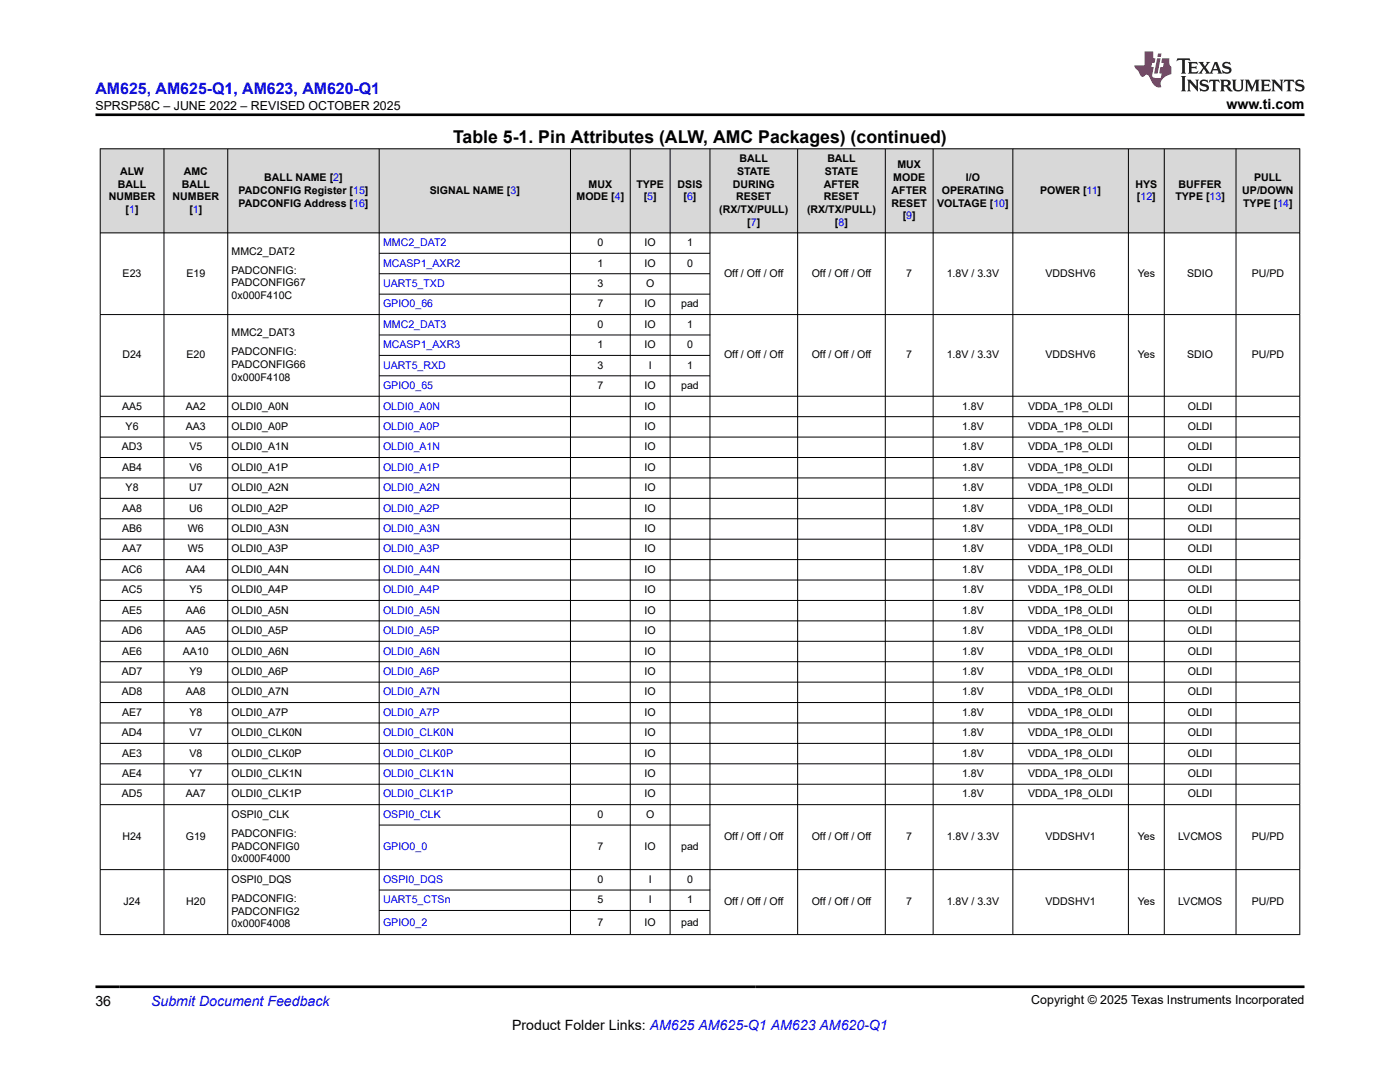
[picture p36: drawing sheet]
<svg xmlns="http://www.w3.org/2000/svg" width="279mm" height="216mm" viewBox="0 0 279 216" stroke-linecap="round" stroke-linejoin="round" font-family="sans-serif">
<defs><g id="words">
<text font-size="3.5" x="90.4" y="28.5">Table 5-1. Pin Attributes (ALW, AMC Packages) (continued)</text>
<text font-size="3.2" fill="#00f" x="19" y="18.7">AM625, AM625-Q1, AM623, AM620-Q1</text>
<g font-size="2.8">
<text x="244.8" y="21.8">www.ti.com</text>
<text x="19" y="200.7">36</text>
<text x="102.2" y="205.5">Product Folder Links: AM625 AM625-Q1 AM623 AM620-Q1</text>
</g>
<text font-size="2.8" fill="#00f" x="30.2" y="200.7">Submit Document Feedback</text>
<g font-size="2.5">
<text x="19" y="21.9">SPRSP58C – JUNE 2022 – REVISED OCTOBER 2025</text>
<text x="205.8" y="200.4">Copyright © 2025 Texas Instruments Incorporated</text>
</g>
<g font-size="2.1">
<text x="24" y="34.9">ALW</text>
<text x="36.7" y="34.9">AMC</text>
<text x="147.1" y="34.9">STATE</text>
<text x="147.6" y="32.3">BALL</text>
<text x="164.6" y="34.9">STATE</text>
<text x="165.1" y="32.3">BALL</text>
<text x="179.1" y="33.6">MUX</text>
<text x="21.7" y="40">NUMBER</text>
<text x="23.5" y="37.4">BALL</text>
<text x="34.4" y="40">NUMBER</text>
<text x="36.3" y="37.4">BALL</text>
<text x="47.6" y="38.7">PADCONFIG Register [15]</text>
<text x="47.6" y="41.2">PADCONFIG Address [16]</text>
<text x="52.7" y="36.2">BALL NAME [2]</text>
<text x="85.8" y="38.7">SIGNAL NAME [3]</text>
<text x="115.1" y="40">MODE [4]</text>
<text x="117.5" y="37.4">MUX</text>
<text x="127" y="37.4">TYPE</text>
<text x="128.5" y="40">[5]</text>
<text x="135.2" y="37.4">DSIS</text>
<text x="136.4" y="40">[6]</text>
<text x="146.3" y="37.4">DURING</text>
<text x="146.9" y="40">RESET</text>
<text x="164.4" y="40">RESET</text>
<text x="164.4" y="37.4">AFTER</text>
<text x="177.9" y="41.2">RESET</text>
<text x="177.9" y="38.7">AFTER</text>
<text x="178.3" y="36.2">MODE</text>
<text x="187" y="41.2">VOLTAGE [10]</text>
<text x="188" y="38.7">OPERATING</text>
<text x="192.8" y="36.2">I/O</text>
<text x="207.6" y="38.7">POWER [11]</text>
<text x="226.6" y="37.4">HYS</text>
<text x="226.9" y="40">[12]</text>
<text x="234.6" y="40">TYPE [13]</text>
<text x="235.2" y="37.4">BUFFER</text>
<text x="247.9" y="38.7">UP/DOWN</text>
<text x="248.1" y="41.2">TYPE [14]</text>
<text x="250.3" y="36.2">PULL</text>
<text x="25.1" y="42.5">[1]</text>
<text x="37.8" y="42.5">[1]</text>
<text x="143.6" y="42.5">(RX/TX/PULL)</text>
<text x="149.1" y="45">[7]</text>
<text x="161.1" y="42.5">(RX/TX/PULL)</text>
<text x="166.6" y="45">[8]</text>
<text x="180.2" y="43.8">[9]</text>
<text x="46.2" y="50.8">MMC2_DAT2</text>
<text x="119.2" y="49.1">0</text>
<text x="119.2" y="53.2">1</text>
<text x="128.6" y="49.1">IO</text>
<text x="128.6" y="53.2">IO</text>
<text x="137.1" y="49.1">1</text>
<text x="137.1" y="53.2">0</text>
<text x="24.5" y="55.2">E23</text>
<text x="37.2" y="55.2">E19</text>
<text x="46.2" y="54.6">PADCONFIG:</text>
<text x="46.2" y="57.1">PADCONFIG67</text>
<text x="46.2" y="59.7">0x000F410C</text>
<text x="119.2" y="57.3">3</text>
<text x="128.9" y="57.3">O</text>
<text x="144.5" y="55.2">Off / Off / Off</text>
<text x="162" y="55.2">Off / Off / Off</text>
<text x="180.9" y="55.2">7</text>
<text x="188.9" y="55.2">1.8V / 3.3V</text>
<text x="208.7" y="55.2">VDDSHV6</text>
<text x="227.1" y="55.2">Yes</text>
<text x="236.9" y="55.2">SDIO</text>
<text x="249.8" y="55.2">PU/PD</text>
<text x="119.2" y="61.3">7</text>
<text x="119.2" y="65.4">0</text>
<text x="128.6" y="61.3">IO</text>
<text x="128.6" y="65.4">IO</text>
<text x="135.9" y="61.3">pad</text>
<text x="137.1" y="65.4">1</text>
<text x="24.4" y="71.5">D24</text>
<text x="37.2" y="71.5">E20</text>
<text x="46.2" y="67.1">MMC2_DAT3</text>
<text x="46.2" y="70.9">PADCONFIG:</text>
<text x="119.2" y="69.5">1</text>
<text x="128.6" y="69.5">IO</text>
<text x="137.1" y="69.5">0</text>
<text x="144.5" y="71.5">Off / Off / Off</text>
<text x="162" y="71.5">Off / Off / Off</text>
<text x="180.9" y="71.5">7</text>
<text x="188.9" y="71.5">1.8V / 3.3V</text>
<text x="208.7" y="71.5">VDDSHV6</text>
<text x="227.1" y="71.5">Yes</text>
<text x="236.9" y="71.5">SDIO</text>
<text x="249.8" y="71.5">PU/PD</text>
<text x="46.2" y="73.4">PADCONFIG66</text>
<text x="46.2" y="76">0x000F4108</text>
<text x="119.2" y="73.6">3</text>
<text x="119.2" y="77.6">7</text>
<text x="128.6" y="77.6">IO</text>
<text x="129.5" y="73.6">I</text>
<text x="135.9" y="77.6">pad</text>
<text x="137.1" y="73.6">1</text>
<text x="24.4" y="81.7">AA5</text>
<text x="37.1" y="81.7">AA2</text>
<text x="46.2" y="81.7">OLDI0_A0N</text>
<text x="128.6" y="81.7">IO</text>
<text x="192" y="81.7">1.8V</text>
<text x="205.2" y="81.7">VDDA_1P8_OLDI</text>
<text x="237" y="81.7">OLDI</text>
<text x="24.3" y="89.9">AD3</text>
<text x="25.1" y="85.8">Y6</text>
<text x="37.1" y="85.8">AA3</text>
<text x="37.8" y="89.9">V5</text>
<text x="46.2" y="85.8">OLDI0_A0P</text>
<text x="46.2" y="89.9">OLDI0_A1N</text>
<text x="128.6" y="85.8">IO</text>
<text x="128.6" y="89.9">IO</text>
<text x="192" y="85.8">1.8V</text>
<text x="192" y="89.9">1.8V</text>
<text x="205.2" y="85.8">VDDA_1P8_OLDI</text>
<text x="205.2" y="89.9">VDDA_1P8_OLDI</text>
<text x="237" y="85.8">OLDI</text>
<text x="237" y="89.9">OLDI</text>
<text x="24.4" y="93.9">AB4</text>
<text x="37.8" y="93.9">V6</text>
<text x="46.2" y="93.9">OLDI0_A1P</text>
<text x="128.6" y="93.9">IO</text>
<text x="192" y="93.9">1.8V</text>
<text x="205.2" y="93.9">VDDA_1P8_OLDI</text>
<text x="237" y="93.9">OLDI</text>
<text x="25.1" y="98">Y8</text>
<text x="37.7" y="98">U7</text>
<text x="46.2" y="98">OLDI0_A2N</text>
<text x="128.6" y="98">IO</text>
<text x="192" y="98">1.8V</text>
<text x="205.2" y="98">VDDA_1P8_OLDI</text>
<text x="237" y="98">OLDI</text>
<text x="24.4" y="102.1">AA8</text>
<text x="24.4" y="106.2">AB6</text>
<text x="37.5" y="106.2">W6</text>
<text x="37.7" y="102.1">U6</text>
<text x="46.2" y="102.1">OLDI0_A2P</text>
<text x="46.2" y="106.2">OLDI0_A3N</text>
<text x="128.6" y="102.1">IO</text>
<text x="128.6" y="106.2">IO</text>
<text x="192" y="102.1">1.8V</text>
<text x="192" y="106.2">1.8V</text>
<text x="205.2" y="102.1">VDDA_1P8_OLDI</text>
<text x="205.2" y="106.2">VDDA_1P8_OLDI</text>
<text x="237" y="102.1">OLDI</text>
<text x="237" y="106.2">OLDI</text>
<text x="24.4" y="110.2">AA7</text>
<text x="37.5" y="110.2">W5</text>
<text x="46.2" y="110.2">OLDI0_A3P</text>
<text x="128.6" y="110.2">IO</text>
<text x="192" y="110.2">1.8V</text>
<text x="205.2" y="110.2">VDDA_1P8_OLDI</text>
<text x="237" y="110.2">OLDI</text>
<text x="24.3" y="114.3">AC6</text>
<text x="24.3" y="118.4">AC5</text>
<text x="37.1" y="114.3">AA4</text>
<text x="37.8" y="118.4">Y5</text>
<text x="46.2" y="114.3">OLDI0_A4N</text>
<text x="46.2" y="118.4">OLDI0_A4P</text>
<text x="128.6" y="114.3">IO</text>
<text x="128.6" y="118.4">IO</text>
<text x="192" y="114.3">1.8V</text>
<text x="192" y="118.4">1.8V</text>
<text x="205.2" y="114.3">VDDA_1P8_OLDI</text>
<text x="205.2" y="118.4">VDDA_1P8_OLDI</text>
<text x="237" y="114.3">OLDI</text>
<text x="237" y="118.4">OLDI</text>
<text x="24.4" y="122.5">AE5</text>
<text x="37.1" y="122.5">AA6</text>
<text x="46.2" y="122.5">OLDI0_A5N</text>
<text x="128.6" y="122.5">IO</text>
<text x="192" y="122.5">1.8V</text>
<text x="205.2" y="122.5">VDDA_1P8_OLDI</text>
<text x="237" y="122.5">OLDI</text>
<text x="24.3" y="126.5">AD6</text>
<text x="24.4" y="130.6">AE6</text>
<text x="36.5" y="130.6">AA10</text>
<text x="37.1" y="126.5">AA5</text>
<text x="46.2" y="126.5">OLDI0_A5P</text>
<text x="46.2" y="130.6">OLDI0_A6N</text>
<text x="128.6" y="126.5">IO</text>
<text x="128.6" y="130.6">IO</text>
<text x="192" y="126.5">1.8V</text>
<text x="192" y="130.6">1.8V</text>
<text x="205.2" y="126.5">VDDA_1P8_OLDI</text>
<text x="205.2" y="130.6">VDDA_1P8_OLDI</text>
<text x="237" y="126.5">OLDI</text>
<text x="237" y="130.6">OLDI</text>
<text x="24.3" y="134.7">AD7</text>
<text x="37.8" y="134.7">Y9</text>
<text x="46.2" y="134.7">OLDI0_A6P</text>
<text x="128.6" y="134.7">IO</text>
<text x="192" y="134.7">1.8V</text>
<text x="205.2" y="134.7">VDDA_1P8_OLDI</text>
<text x="237" y="134.7">OLDI</text>
<text x="24.3" y="138.8">AD8</text>
<text x="24.4" y="142.8">AE7</text>
<text x="37.1" y="138.8">AA8</text>
<text x="37.8" y="142.8">Y8</text>
<text x="46.2" y="138.8">OLDI0_A7N</text>
<text x="46.2" y="142.8">OLDI0_A7P</text>
<text x="128.6" y="138.8">IO</text>
<text x="128.6" y="142.8">IO</text>
<text x="192" y="138.8">1.8V</text>
<text x="192" y="142.8">1.8V</text>
<text x="205.2" y="138.8">VDDA_1P8_OLDI</text>
<text x="205.2" y="142.8">VDDA_1P8_OLDI</text>
<text x="237" y="138.8">OLDI</text>
<text x="237" y="142.8">OLDI</text>
<text x="24.3" y="146.9">AD4</text>
<text x="37.8" y="146.9">V7</text>
<text x="46.2" y="146.9">OLDI0_CLK0N</text>
<text x="128.6" y="146.9">IO</text>
<text x="192" y="146.9">1.8V</text>
<text x="205.2" y="146.9">VDDA_1P8_OLDI</text>
<text x="237" y="146.9">OLDI</text>
<text x="24.4" y="151">AE3</text>
<text x="24.4" y="155.1">AE4</text>
<text x="37.8" y="151">V8</text>
<text x="37.8" y="155.1">Y7</text>
<text x="46.2" y="151">OLDI0_CLK0P</text>
<text x="46.2" y="155.1">OLDI0_CLK1N</text>
<text x="128.6" y="151">IO</text>
<text x="128.6" y="155.1">IO</text>
<text x="192" y="151">1.8V</text>
<text x="192" y="155.1">1.8V</text>
<text x="205.2" y="151">VDDA_1P8_OLDI</text>
<text x="205.2" y="155.1">VDDA_1P8_OLDI</text>
<text x="237" y="151">OLDI</text>
<text x="237" y="155.1">OLDI</text>
<text x="24.3" y="159.1">AD5</text>
<text x="37.1" y="159.1">AA7</text>
<text x="46.2" y="159.1">OLDI0_CLK1P</text>
<text x="128.6" y="159.1">IO</text>
<text x="192" y="159.1">1.8V</text>
<text x="205.2" y="159.1">VDDA_1P8_OLDI</text>
<text x="237" y="159.1">OLDI</text>
<text x="24.4" y="167.7">H24</text>
<text x="37.1" y="167.7">G19</text>
<text x="46.2" y="163.2">OSPI0_CLK</text>
<text x="46.2" y="167">PADCONFIG:</text>
<text x="119.2" y="163.2">0</text>
<text x="128.9" y="163.2">O</text>
<text x="144.5" y="167.7">Off / Off / Off</text>
<text x="162" y="167.7">Off / Off / Off</text>
<text x="180.9" y="167.7">7</text>
<text x="188.9" y="167.7">1.8V / 3.3V</text>
<text x="208.7" y="167.7">VDDSHV1</text>
<text x="227.1" y="167.7">Yes</text>
<text x="235.1" y="167.7">LVCMOS</text>
<text x="249.8" y="167.7">PU/PD</text>
<text x="46.2" y="169.6">PADCONFIG0</text>
<text x="46.2" y="172.1">0x000F4000</text>
<text x="119.2" y="169.7">7</text>
<text x="128.6" y="169.7">IO</text>
<text x="135.9" y="169.7">pad</text>
<text x="46.2" y="176.2">OSPI0_DQS</text>
<text x="46.2" y="180">PADCONFIG:</text>
<text x="119.2" y="176.2">0</text>
<text x="129.5" y="176.2">I</text>
<text x="137.1" y="176.2">0</text>
<text x="24.7" y="180.6">J24</text>
<text x="37.1" y="180.6">H20</text>
<text x="46.2" y="182.5">PADCONFIG2</text>
<text x="46.2" y="185.1">0x000F4008</text>
<text x="119.2" y="180.2">5</text>
<text x="119.2" y="184.7">7</text>
<text x="128.6" y="184.7">IO</text>
<text x="129.5" y="180.2">I</text>
<text x="135.9" y="184.7">pad</text>
<text x="137.1" y="180.2">1</text>
<text x="144.5" y="180.6">Off / Off / Off</text>
<text x="162" y="180.6">Off / Off / Off</text>
<text x="180.9" y="180.6">7</text>
<text x="188.9" y="180.6">1.8V / 3.3V</text>
<text x="208.7" y="180.6">VDDSHV1</text>
<text x="227.1" y="180.6">Yes</text>
<text x="235.1" y="180.6">LVCMOS</text>
<text x="249.8" y="180.6">PU/PD</text>
</g>
<g font-size="2.1" fill="#00f">
<text x="76.4" y="49.1">MMC2_DAT2</text>
<text x="76.4" y="53.2">MCASP1_AXR2</text>
<text x="76.4" y="57.3">UART5_TXD</text>
<text x="76.4" y="61.3">GPIO0_66</text>
<text x="76.4" y="65.4">MMC2_DAT3</text>
<text x="76.4" y="69.5">MCASP1_AXR3</text>
<text x="76.4" y="73.6">UART5_RXD</text>
<text x="76.4" y="77.6">GPIO0_65</text>
<text x="76.4" y="81.7">OLDI0_A0N</text>
<text x="76.4" y="85.8">OLDI0_A0P</text>
<text x="76.4" y="89.9">OLDI0_A1N</text>
<text x="76.4" y="93.9">OLDI0_A1P</text>
<text x="76.4" y="98">OLDI0_A2N</text>
<text x="76.4" y="102.1">OLDI0_A2P</text>
<text x="76.4" y="106.2">OLDI0_A3N</text>
<text x="76.4" y="110.2">OLDI0_A3P</text>
<text x="76.4" y="114.3">OLDI0_A4N</text>
<text x="76.4" y="118.4">OLDI0_A4P</text>
<text x="76.4" y="122.5">OLDI0_A5N</text>
<text x="76.4" y="126.5">OLDI0_A5P</text>
<text x="76.4" y="130.6">OLDI0_A6N</text>
<text x="76.4" y="134.7">OLDI0_A6P</text>
<text x="76.4" y="138.8">OLDI0_A7N</text>
<text x="76.4" y="142.8">OLDI0_A7P</text>
<text x="76.4" y="146.9">OLDI0_CLK0N</text>
<text x="76.4" y="151">OLDI0_CLK0P</text>
<text x="76.4" y="155.1">OLDI0_CLK1N</text>
<text x="76.4" y="159.1">OLDI0_CLK1P</text>
<text x="76.4" y="163.2">OSPI0_CLK</text>
<text x="76.4" y="169.7">GPIO0_0</text>
<text x="76.4" y="176.2">OSPI0_DQS</text>
<text x="76.4" y="180.2">UART5_CTSn</text>
<text x="76.4" y="184.7">GPIO0_2</text>
</g>
</g></defs>
<g fill="#d8d8d8">
<path d="M20 29.7h239.4v16.8h-239.4z" fill-rule="evenodd"/>
<path d="M20.1 29.8h12.6v16.6h-12.6z" fill-rule="evenodd"/>
<path d="M32.8 29.8h12.6v16.6h-12.6z" fill-rule="evenodd"/>
<path d="M45.5 29.8h30.1v16.6h-30.1z" fill-rule="evenodd"/>
<path d="M75.7 29.8h38.1v16.6h-38.1z" fill-rule="evenodd"/>
<path d="M113.9 29.8h11.8v16.6h-11.8z" fill-rule="evenodd"/>
<path d="M125.8 29.8h7.9v16.6h-7.9z" fill-rule="evenodd"/>
<path d="M133.8 29.8h7.8v16.6h-7.8z" fill-rule="evenodd"/>
<path d="M141.7 29.8h17.4v16.6h-17.4z" fill-rule="evenodd"/>
<path d="M159.2 29.8h17.4v16.6h-17.4z" fill-rule="evenodd"/>
<path d="M176.7 29.8h9.5v16.6h-9.5z" fill-rule="evenodd"/>
<path d="M186.3 29.8h15.8v16.6h-15.8z" fill-rule="evenodd"/>
<path d="M202.2 29.8h22.9v16.6h-22.9z" fill-rule="evenodd"/>
<path d="M225.3 29.8h7v16.6h-7z" fill-rule="evenodd"/>
<path d="M232.4 29.8h14.2v16.6h-14.2z" fill-rule="evenodd"/>
<path d="M246.7 29.8h12.6v16.6h-12.6z" fill-rule="evenodd"/>
</g>
<g fill="none" stroke="#000" stroke-width=".2">
<path d="M19.9 29.7h239.6M20 29.6v156.9M32.7 29.6v156.9M45.5 29.6v156.9M75.7 29.6v156.9M113.9 29.6v156.9M125.8 29.6v156.9M133.7 29.6v156.9M141.7 29.6v156.9M159.2 29.6v156.9M176.7 29.6v156.9M186.2 29.6v156.9"/>
<path d="M202.1 29.6v156.9M225.2 29.6v156.9M232.4 29.6v156.9M246.7 29.6v156.9M259.4 29.6v156.9M19.9 46.5h239.6M75.7 50.5h66M75.7 54.6h66M75.7 58.7h66M19.9 62.8h239.6M19.9 79.1h239.6M75.7 66.8h66"/>
<path d="M75.7 70.9h66M75.7 75h66M19.9 83.1h239.6M19.9 87.2h239.6M19.9 91.3h239.6M19.9 95.4h239.6M19.9 99.4h239.6M19.9 103.5h239.6M19.9 107.6h239.6M19.9 111.7h239.6M19.9 115.7h239.6M19.9 119.8h239.6"/>
<path d="M19.9 123.9h239.6M19.9 128h239.6M19.9 132h239.6M19.9 136.1h239.6M19.9 140.2h239.6M19.9 144.3h239.6M19.9 148.3h239.6M19.9 152.4h239.6M19.9 156.5h239.6M19.9 160.6h239.6M19.9 173.5h239.6M75.7 164.6h66"/>
<path d="M75.7 177.6h66M19.9 186.5h239.6M75.7 181.7h66"/>
</g>
<path d="M235 11.6l-.2 .6 .5-.2h.6v.1v2.2l-.2 .4h1l-.2-.4v-2.2v-.1h.5l.6 .2-.2-.6zM237.1 12.4l.2 .3v1.6l-.2 .4h1.9l.1-.6a1.08 1.08 0 0 1-1.3 .2v-.7h.6l.4 .2v-.7l-.4 .2h-.6v-.5l.2-.2a1 1 0 0 1 1 .3l-.1-.5zM239.2 12.4l.9 1.1-1 1.2h.9l-.2-.2 .5-.8 .4 .8-.2 .2h1.6l-.2-.2 .2-.5h.9l.1 .5-.1 .2h.9l-.2-.4-.8-1.9h-.5l-.9 2.1-.9-1.1 .9-1h-.8l.2 .2-.4 .6-.4-.6 .2-.2zM242.5 12.8l.4 1h-.7zM244.2 12.5a.65 .65 0 0 0-.2 .7 .65 .65 0 0 0 .6 .5l.6 .1 .1 .3a.79 .79 0 0 1-.7 .4 .79 .79 0 0 1-.7-.5l.1 .7 .2-.1a.93 .93 0 0 0 1.1 0 .93 .93 0 0 0 .4-.9 1.46 1.46 0 0 0-1.2-.6l-.1-.3a1.09 1.09 0 0 1 1.2 .2l-.2-.6-.1 .1-.5-.2zM235.7 15.2l.2 .4v2.2l-.2 .4h1l-.2-.4v-2.2l.2-.4zM236.9 15.9l.2 .4v1.5l-.2 .4h.8l-.3-.4 .1-1.3 1.6 1.8v-2l.2-.4h-.7l.1 .2 .1 1.1-1.2-1.3zM239.7 16a.65 .65 0 0 0-.2 .8 .65 .65 0 0 0 .6 .4l.6 .2 .1 .2a.79 .79 0 0 1-.7 .4 .79 .79 0 0 1-.7-.5l.1 .7 .2-.1a.93 .93 0 0 0 1.1 .1 .93 .93 0 0 0 .4-1 1.46 1.46 0 0 0-1.2-.5l-.1-.4a1.09 1.09 0 0 1 1.2 .2l-.1-.6-.2 .1-.5-.1zM241.4 15.9l-.1 .6a.63 .63 0 0 1 .8-.3v1.6l-.3 .4h1l-.2-.4v-1.6a.66 .66 0 0 1 .8 .3l-.1-.6zM243.5 15.9l.2 .4v1.5l-.2 .4h1l-.2-.2-.1-.7h.5l.1 .2a.79 .79 0 0 0 1.2 .6l-1-.9a.61 .61 0 0 0 .6-.6 .61 .61 0 0 0-.5-.7zM244.3 16.2h.1a.47 .47 0 0 1 .5 .1 .47 .47 0 0 1 .1 .5l-.1 .1-.7 .1zM245.8 15.9l.2 .2a2.27 2.27 0 0 0 .4 2 1.04 1.04 0 0 0 1.7-.7v-1.3l.2-.2h-.8l.2 .4v1.1a.6 .6 0 0 1-.6 .6 .6 .6 0 0 1-.6-.6v-1.1l.3-.4zM248.4 15.9l.2 .4v1.5l-.2 .4h.8l-.3-.4v-1.4l.9 1.9 .9-1.9v1.4l-.3 .4h1l-.2-.4v-1.5l.2-.4h-.8l-.7 1.5-.6-1.5zM251.6 15.9l.2 .4v1.5l-.2 .4h1.9l.1-.6a1.09 1.09 0 0 1-1.3 .2v-.7h.6l.4 .2v-.6l-.4 .2h-.6v-.6l.2-.1a1.01 1.01 0 0 1 1 .3l-.1-.6zM253.7 15.9l.3 .4v1.5l-.3 .4h.8l-.2-.4v-1.3l1.6 1.8v-2l.2-.4h-.7l.2 .2v1.1l-1.2-1.3zM256.3 15.9l-.1 .6a.63 .63 0 0 1 .8-.3v1.6l-.3 .4h1l-.2-.4v-1.6a.66 .66 0 0 1 .8 .3l-.1-.6zM258.7 16a.65 .65 0 0 0-.2 .8 .65 .65 0 0 0 .6 .4l.6 .2 .2 .2a.79 .79 0 0 1-.7 .4 .79 .79 0 0 1-.7-.5l.1 .7 .2-.1a.93 .93 0 0 0 1 .1 .93 .93 0 0 0 .5-1 1.46 1.46 0 0 0-1.3-.5v-.4a1.09 1.09 0 0 1 1.2 .2l-.2-.6-.2 .1-.5-.1z" fill="#231f20"/>
<path d="M228.4 10.3v2.7h-2l.1 .4 .8 1a.95 .95 0 0 0 1 .9 .59 .59 0 0 1 .5-.4 .59 .59 0 0 1 .5 .3l.4 .8a1.59 1.59 0 0 0 2.1 1.4 1.61 1.61 0 0 1 1-2.3l1-.3-.1-1.5a1.59 1.59 0 0 1-.3-1.7h-1.5l-.2 .9h.6l-.2 .9h-.5l-.2 .9v.3l.4 .1-.1 .9h-.7a.73 .73 0 0 1-1-.7l.3-1.5h-.5l.1-.9h.5l.2-.9h-.5v-1.3zM230.9 11.6l-.6 3.1h.7l.6-3.1zM231.1 10.7l-.1 .6h.7l.1-.6z" fill="#ed1c24"/>
<path d="M19 22.9h241.3M19 196.9h241.3" fill="none" stroke="#000" stroke-width=".53"/>
<use href="#words"/>
</svg>
